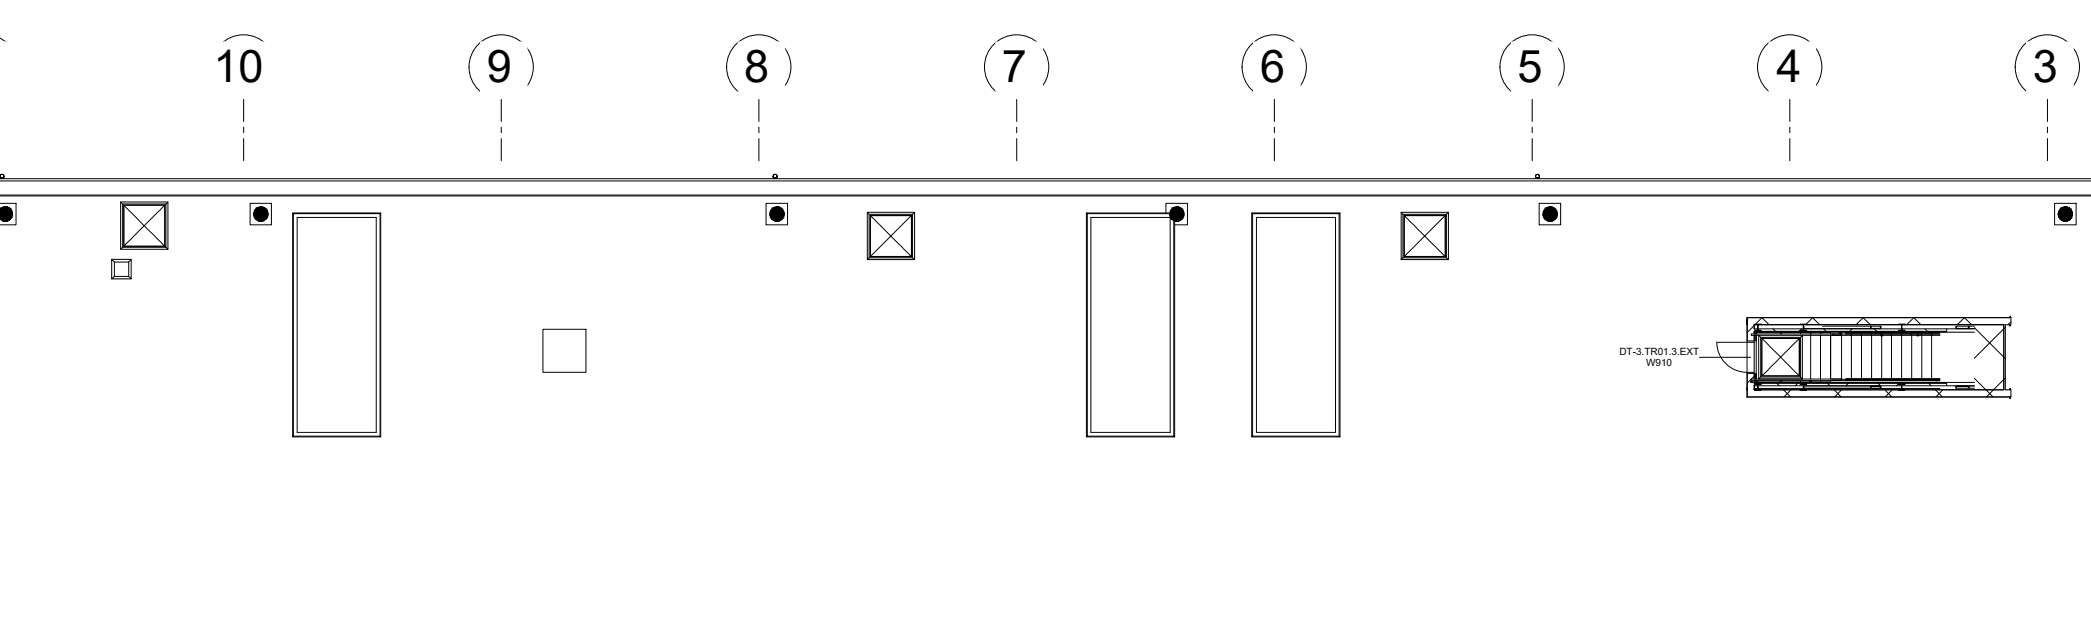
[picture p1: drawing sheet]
<svg xmlns="http://www.w3.org/2000/svg" width="395mm" height="120mm" viewBox="0 0 395 120" stroke-linecap="round" stroke-linejoin="round" font-family="sans-serif">
<defs><g id="words">
<g font-size="8.5">
<text x="40.3" y="15.5">10</text>
<text x="92" y="15.5">9</text>
<text x="140.7" y="15.5">8</text>
<text x="189.3" y="15.5">7</text>
<text x="238.1" y="15.5">6</text>
<text x="286.7" y="15.5">5</text>
<text x="335.7" y="15.5">4</text>
<text x="384.2" y="15.5">3</text>
</g>
<g font-size="1.9">
<text x="306" y="67">DT-3.TR01.3.EXT</text>
<text x="311" y="69.2">W910</text>
</g>
</g></defs>
<!-- layer: A-WALL-PATT -->
<path d="M330.1 60.2l.1 1.1zM330.1 73.5l.1 .1zM378.7 73.5v.1z" fill="#000" stroke="#000" stroke-width=".19"/>
<g fill="none" stroke="#000" stroke-width=".19">
<path d="M332.9 60l1.4 1.3M333 60l-1.3 1.2M342.5 60l1.4 1.3M342.5 60l-1.2 1.2M352.1 60l1.3 1.3M352.1 60l-1.3 1.3M361.6 60l1.4 1.3M361.7 60l-1.4 1.3M371.2 60l1.4 1.3M371.2 60l-1.3 1.3M331.5 61.5l-1.3 1.3M331.5 71l-1.3 1.4"/>
<path d="M335.1 62.1l.4 .5M335.8 72.4l.4 .5M337 73.6l1.4 1.4M338.4 73.6l-1.3 1.4M339.7 72.4l-.5 .5M340.4 62.1l-.4 .5M343.4 72.3l.1 .1M344.6 62.1l.5 .5M345.3 72.4l.5 .5M346.6 73.6l1.3 1.4M348 73.6l-1.3 1.4M349.3 72.4l-.5 .5"/>
<path d="M350 62.1l-.5 .5M354.2 62.1l.5 .5M354.9 72.4l.5 .5M355.6 62.7v.1M356.2 73.6l1.3 1.4M357.6 73.6l-1.3 1.4M358.8 72.4l-.4 .5M359.2 62.5l-.1 .1M359.3 62.3v.1M359.6 62.1l-.2 .1M363.8 62.1l.4 .5M364.5 72.4l.4 .5"/>
<path d="M365.7 73.6l1.4 1.4M366 72.3h.1M366 72.2v.1M367.1 73.6l-1.3 1.4M375.3 73.6l1.3 1.4M376.7 73.6l-1.3 1.4M378.7 67.5l.3 .2M379 61.9l-.3 .2M379 71.4l-.3 .3M380 60.8l-.5 .5"/>
</g>
<!-- layer: A-WALL -->
<g fill="none" stroke="#000" stroke-width=".19">
<path d="M0 34.2h395.2M0 36.8h395.2M0 37h395.2M0 33.8h395.2M379.8 59.7h.1v.3h-.1zM380 60v1.4h-1v12.2h1v1.4h-49.9v-1.4M380 60h-49.9v1.4M380 60h-49.9l.1 4.4M330.1 61.4v3h1.4M330.1 73.6h.1M330.1 64.4v6.1M330.2 73.6l-.1 1.4h49.9"/>
<path d="M330.2 70.5l-.1 3.1M330.2 61.3l-.1 .1M331.5 63.3v8.3v-1.1h-1.4v3.1M331.5 73.6h.1M331.5 62.1h.1M331.5 62.6h36.4M331.5 62.6v.2h4.9M331.5 72.4h.1M331.5 72.9h.1M331.5 72.3l36.4 .1M331.5 73.6h47.2M331.5 61.4h47.2"/>
<path d="M331.5 62.6v.5M331.5 71.9v.5M331.5 72.9v.7M331.5 62.1h41.6M331.5 62.7h36.4M331.5 72.9h27.8M331.6 61.3l-.1 .8M332.8 61.3h7.4M336.4 72.2l-4.9 .1h36.4M336.7 62.8h5.3M336.7 72.2h5.3M341.4 61.3h17.4"/>
<path d="M342.3 72.2h30.8M360 73.6h18.7M360 61.3h18.7M367.9 62.1v.7h-25.6M367.9 72.2v.7h-8.5M367.9 62.8h5.2M367.9 72.9h5.2M378.7 61.3v12.3M379.8 61.4h.1v.2h-.1zM379.8 75h.1v.2h-.1zM379.8 73.4h.1v.2h-.1z"/>
</g>
<!-- layer: S-STRS -->
<g fill="none" stroke="#000" stroke-width=".19">
<path d="M331.8 71.9l.1 .2M331.8 63.3l.1 1.1M331.9 63.3l-.1 8.3M331.9 71.9v.2M331.9 72.1h4.5M332.2 72.1v.1M336.4 62.8h-4.5v.3l-.1-.3v.3M336.7 62.8h5.3M340.3 71.9v.2h-3.6M340.3 72.1h1.7M340.3 62.8v.3M340.3 72.1v.1"/>
<path d="M342.2 62.9v.2M342.2 63.3v8.3M342.2 71.9v.2M342.3 62.8h3.6v.3v-.2M344 62.9v.2M344 63.3v8.3M344 71.9v.2M344.2 62.8v.1M345.9 71.9v.2h-3.6M345.9 63.3v8.3M347.8 71.6h1M347.8 71.9h1"/>
<path d="M347.8 63.1h1M347.8 63.3h18.8M347.9 63.3v-.2h.1v8.8h-.1v-.3M348 62.8v.3M349.8 63.1v.2M349.9 63.1v8.5M351.7 63.1v.2M351.8 63.1v8.5M353.6 63.1v.2M353.7 63.1v8.5M355.5 63.1v.2M355.6 63.4v8.2"/>
<path d="M357.4 63.1v.2M357.4 63.1v8.5M359.3 63.1v.2M359.3 63.1v8.5M361.1 63.1v.2M361.3 63.1v8.5M363 63.1v.2M363.2 63.1v8.5M364.9 63.1v.2M365 63.1v8.5"/>
</g>
<!-- layer: A-ROOF-PATT -->
<path d="M373.1 71.5l2.2 2.1M373.1 61.9l5.5 5.5M378.6 62.2l-5.5 5.5M378.6 71.8l-1.9 1.8" fill="none" stroke="#000" stroke-width=".19"/>
<!-- layer: A-GLAZ -->
<g fill="none" stroke="#000" stroke-width=".19">
<path d="M22.8 38.2v8.9l.4-.4M23.2 38.5h8.2v8.2h-8.2zM23.4 38.7v7.8l3.8-3.9M23.4 38.7h7.7v7.8h-7.7zM31.1 38.7h-7.7l3.8 3.9M31.4 38.5l.3-.3v8.9M31.7 38.2h-8.9l.4 .3M21.1 49h3.7l-.5 .5h-2.7M21.6 52.2v-2.7l-.5-.5v3.7M24.3 52.2h-2.7l-.5 .5h3.7M24.8 49v3.7l-.5-.5v-2.7M27.2 42.6l3.9-3.9v7.8"/>
<path d="M27.2 42.6l3.9 3.9h-7.7M31.4 46.7l.3 .4h-8.9M55.3 40.2v42.3l.1-.1M56.2 41.1h14.9v40.6h-14.9zM71.8 40.4l.1-.2v42.3M71.9 40.2h-16.6l.1 .2v42h16.4v-42h-16.4M163.9 40.1v8.9l.3-.3M164.2 40.5h8.2v8.2h-8.2zM164.4 40.7h7.8v7.8h-7.8zM164.5 40.7v7.7l3.8-3.8M168.3 44.6l3.9-3.9v7.7M168.3 44.6l3.9 3.8h-7.7"/>
<path d="M172.2 40.7h-7.7l3.8 3.9M172.4 48.7l.4 .3h-8.9M172.4 40.5l.4-.4v8.9M172.8 40.1h-8.9l.3 .4M205.3 40.2v42.3l.2-.1M205.5 40.4h15.5M206.1 41.1h15v40.6h-15zM221 40.2h-15.7l.2 .2v42h16.3v-40.7M222 41.7v40.8M236.5 40.2v42.3l.2-.1M237.4 41.1h15v40.6h-15zM253.1 40.4l.1-.2v42.3"/>
<path d="M253.2 40.2h-16.7l.2 .2v42h16.4v-42h-16.4M264.8 40.1v8.9l.3-.3M265.1 40.5h8.2v8.2h-8.2zM265.3 40.7h7.8v7.8h-7.8zM265.4 40.7v7.7l3.8-3.8M269.2 44.6l3.9-3.9v7.7M269.2 44.6l3.9 3.8h-7.7M273.1 40.7h-7.7l3.8 3.9M273.3 48.7l.4 .3h-8.9M273.3 40.5l.4-.4v8.9M273.7 40.1h-8.9l.3 .4M102.6 62.2h8.1v8.1h-8.1z"/>
<path d="M332.3 63.3v8.3l.4-.4M332.7 63.7h7.6v7.5h-7.6zM332.9 63.9v7.1l3.6-3.5M332.9 63.9h7.1v7.1h-7.1zM336.5 67.5l3.5-3.6v7.1M336.5 67.5l3.5 3.5h-7.1M340 63.9h-7.1l3.6 3.6M340.3 71.2l.3 .4h-8.3M340.3 63.7l.3-.4v8.3M340.6 63.3h-8.3l.4 .4M71.8 82.4l.1 .1h-16.6M221.8 82.4l.2 .1h-16.7"/>
<path d="M253.1 82.4l.1 .1h-16.7"/>
</g>
<!-- layer: A-DOOR -->
<path d="M324.4 64.6a5.7 5.7 0 0 0 6 5.7h1.1M324.5 64.7h7" fill="none" stroke="#000" stroke-width=".19"/>
<!-- layer: A-FLOR-HRAL -->
<g fill="none" stroke="#000" stroke-width=".19">
<path d="M330.9 72.2h.1M330.9 72.1l.3 .1zM331 71.9v.2M331.1 71.9v.2M336.4 72.2h.1M336.4 72.1l.3 .1zM336.4 62.8h.3zM336.5 62.8v.3M336.5 71.9v.2M336.6 62.8v.3M336.6 71.9v.2M336.7 62.8h.1"/>
<path d="M342 62.8h.1M342 72.1v.1M342 72.2h.1M342 72.1l.3 .1h-.3M342 62.8h.3M342.2 62.8v.3M342.2 71.9v.2M342.3 62.8h.1M342.3 62.8h-.3M346.1 71.9h1.7M346.1 71.6h1.7M346.1 63.1h1.7"/>
<path d="M346.4 63.2h.1M346.4 71.7v.1M347.5 62.8h.4M347.5 62.8h.1M347.7 62.8v.3M347.8 62.8v.3M347.8 71.6h-16.9v.3h16.9M347.8 63.1h-16.9v.2h1.4M347.8 63.1v.2h-7.2M347.8 71.6v.3M347.9 62.8h.1M348.8 71.6h17.8h-17.8v.3h17.8h-17.8"/>
<path d="M348.8 62.8h17.8h-17.8v.3h17.8h-17.8M355.4 63.3l.4 .1zM355.5 63.1v.2M355.6 63.1v.2M355.8 63.4h.1M362.2 63.3l.4 .1zM362.4 63.1v.2M362.6 63.4h.1"/>
</g>
<!-- layer: P-SANR-FIXT -->
<path d="M0 38.4h3v4.1h-3.1M0 33.3a.37 .37 0 0 0 .6 .3 .37 .37 0 0 0 0-.7 .37 .37 0 0 0-.6 .3v.1a.37 .37 0 0 1 .6-.3 .37 .37 0 0 1 0 .6 .37 .37 0 0 1-.6-.2v.4M.7 33.3v.5M47.3 38.4h4v4.1h-4zM144.8 38.4h4v4.1h-4zM146.1 33.3a.37 .37 0 0 0 .6 .3 .37 .37 0 0 0 0-.7 .37 .37 0 0 0-.6 .3v.1a.37 .37 0 0 1 .6-.3 .37 .37 0 0 1 0 .6 .37 .37 0 0 1-.6-.2v.4M146.8 33.3v.5M290.2 33.3a.37 .37 0 0 0 .5 .3 .37 .37 0 0 0 0-.7 .37 .37 0 0 0-.5 .3v.1a.37 .37 0 0 1 .5-.3 .37 .37 0 0 1 0 .6 .37 .37 0 0 1-.5-.2v.4M290.9 38.4h4v4.1h-4zM290.9 33.3v.5M388.3 38.4h4v4.1h-4zM220.3 40.2v-1.8h4.1v4.1h-2.4" fill="none" stroke="#000" stroke-width=".19"/>
<!-- layer: A-FLOR -->
<path d="M331.5 73.4h35.1M345.7 62.1h.1M348.9 62.1h.1" fill="none" stroke="#000" stroke-width=".19"/>
<!-- layer: S-BEAM -->
<g fill="none" stroke="#000" stroke-width=".19">
<path d="M340.9 72.9h12.6M340.9 73.3h12.6M340.9 62.1h12.6M344.4 61.6h9.1M353.5 72.9h2v.4h-.2v-.3h-1.7v.3h-.1zM353.5 61.6h.1v.4h1.7v-.4h.2v.5h-2zM353.6 73.3h1.7M353.6 61.6h1.7M369.6 72.9h2.5v.4h-.1v-.3h-2.3v.3h-.1zM369.6 61.6h.1v.4h2.3v-.4h.1v.5h-2.5zM369.7 73.3h2.3M369.7 61.6h2.3"/>
<path d="M372.1 72.9h1M372.1 73.3h1M372.1 62.1h1M372.1 61.6h1"/>
</g>
<!-- layer: S-COLS -->
<path d="M331.6 72.5h1.2l-.6 .1v1l.6 .1h-1.2l.6-.1v-1zM331.6 61.2h1.2l-.6 .1v1.1l.6 .1h-1.2l.6-.1v-1.1zM340.2 72.5h1.2l-.6 .1v1l.6 .1h-1.2l.6-.1v-1zM340.2 61.2h1.2l-.6 .1v1.1l.6 .1h-1.2l.6-.1v-1.1zM358.8 72.5h1.2l-.6 .1v1l.6 .1h-1.2l.5-.1v-1zM358.8 61.2h1.2l-.6 .1v1.1l.6 .1h-1.2l.5-.1v-1.1z" fill="none" stroke="#000" stroke-width=".19"/>
<!-- layer: S-FSTN -->
<path d="M340.9 72.9v.6v-.6M340.9 61.7v.4" fill="none" stroke="#000" stroke-width=".19"/>
<!-- layer: A-DETL-GENF -->
<g fill="#000" stroke="#000" stroke-width=".19">
<path d="M146.7 39.1h.3z"/>
<path d="M.9 39.1l.6 .1zM.5 39.2h1zM.5 39.2h1zM.5 39.2h1z"/>
<path d="M.5 39.2l1.3 .1-.3-.1zM.2 39.3l.3-.1 1.3 .1z"/>
<path d="M.2 39.3l1.8 .2-.2-.2zM.2 39.3l1.8 .2h-1.9z"/>
<path d="M.1 39.5l2 .1zM.1 39.5l2 .1h-2.1z"/>
<path d="M0 39.6l2.2 .2-.1-.2zM0 39.6l2.2 .2h-2.3z"/>
<path d="M-.1 39.8l2.4 .3-.1-.3zM-.1 39.8l2.4 .3h-2.4z"/>
<path d="M49.1 39.1l.7 .1zM48.8 39.2h1z"/>
<path d="M48.8 39.2l1.3 .1-.3-.1zM48.5 39.3l.3-.1 1.3 .1z"/>
<path d="M48.5 39.3l1.8 .3-.2-.3zM48.5 39.3l1.8 .3h-2z"/>
<path d="M48.3 39.6h2.1zM48.3 39.6h2.1z"/>
<path d="M48.2 39.6l2.3 .2-.1-.2zM48.2 39.6l2.3 .2h-2.4z"/>
<path d="M48.1 39.8h2.4zM48.1 39.8h2.4z"/>
<path d="M48.1 39.8l2.5 .3-.1-.3zM48.1 39.8l2.5 .3h-2.6z"/>
<path d="M146.7 39.1l.6 .1zM146.4 39.2h.9z"/>
<path d="M146.4 39.2l1.2 .1-.3-.1zM146.1 39.3l.3-.1 1.2 .1z"/>
<path d="M146.1 39.3l1.8 .3-.3-.3zM146.1 39.3l1.8 .3h-2.1z"/>
<path d="M145.8 39.6l2.3 .2-.2-.2zM145.8 39.6l2.3 .2h-2.4z"/>
<path d="M145.7 39.8h2.4zM145.7 39.8h2.4z"/>
<path d="M145.6 39.8l2.5 .3v-.3zM145.6 39.8l2.5 .3h-2.6z"/>
<path d="M222.2 39.1l.7 .1zM221.9 39.2h1z"/>
<path d="M221.9 39.2l1.3 .1-.3-.1zM221.6 39.3l.3-.1 1.3 .1z"/>
<path d="M221.6 39.3l1.8 .3-.2-.3zM221.6 39.3l1.8 .3h-2z"/>
<path d="M221.4 39.6l2.2 .2-.2-.2zM221.4 39.6l2.2 .2h-2.4z"/>
<path d="M221.2 39.8l2.5 .3-.1-.3zM221.2 39.8l2.5 .3h-2.6z"/>
<path d="M292.8 39.1l.6 .1zM292.5 39.2h.9z"/>
<path d="M292.5 39.2l1.2 .1-.3-.1zM292.2 39.3l.3-.1 1.2 .1z"/>
<path d="M292.2 39.3l1.7 .3-.2-.3zM292.2 39.3l1.7 .3h-2z"/>
<path d="M291.9 39.6l2.3 .2-.3-.2zM291.9 39.6l2.3 .2h-2.5z"/>
<path d="M291.7 39.8l2.5 .3v-.3zM291.7 39.8l2.5 .3h-2.6z"/>
<path d="M390.1 39.1l.7 .1zM389.8 39.2h1z"/>
<path d="M389.8 39.2l1.3 .1-.3-.1zM389.5 39.3l.3-.1 1.3 .1z"/>
<path d="M389.5 39.3l1.8 .3-.2-.3zM389.5 39.3l1.8 .3h-2z"/>
<path d="M389.3 39.6h2.1zM389.3 39.6h2.1z"/>
<path d="M389.3 39.6l2.2 .2-.1-.2zM389.3 39.6l2.2 .2h-2.4z"/>
<path d="M389.1 39.8l2.5 .3-.1-.3zM389.1 39.8l2.5 .3h-2.6z"/>
<path d="M.5 41.7h1zM.5 41.7l.7 .1z"/>
<path d="M.3 41.5h1.5zM.3 41.5h1.5z"/>
<path d="M.3 41.5l1.2 .2 .3-.2zM.3 41.5l1.2 .2h-1zM.5 41.7h1zM.5 41.7h1z"/>
<path d="M0 41.3l1.8 .2 .2-.2zM0 41.3l1.8 .2h-1.5z"/>
<path d="M-.1 41.1l2.1 .2 .2-.2zM-.1 41.1l2.1 .2h-2z"/>
<path d="M-.1 41.1h2.3zM-.1 41.1h2.3z"/>
<path d="M-.1 40.1l2.5 .3-.1-.3zM-.1 40.1l2.5 .3h-2.5z"/>
<path d="M-.1 40.8l2.3 .3 .1-.3zM-.1 40.8l2.3 .3h-2.3z"/>
<path d="M-.1 40.4l2.5 .1zM-.1 40.4l2.5 .1z"/>
<path d="M-.1 40.5l2.5 .2v-.2zM-.1 40.5l2.5 .2h-2.5z"/>
<path d="M-.1 40.7h2.5zM-.1 40.7l2.4 .1z"/>
<path d="M48.8 41.7h1zM48.8 41.7l.7 .1z"/>
<path d="M48.6 41.5l1.2 .2 .2-.2zM48.6 41.5l1.2 .2h-1z"/>
<path d="M48.5 41.5h1.6zM48.5 41.5h1.5z"/>
<path d="M48.3 41.3l1.8 .2 .2-.2zM48.3 41.3l1.8 .2h-1.6z"/>
<path d="M48.1 41.1h2.4zM48.1 41.1h2.4z"/>
<path d="M48.2 41.1l2.1 .2 .2-.2zM48.2 41.1l2.1 .2h-2z"/>
<path d="M48 40.1l2.7 .3-.1-.3zM48 40.1l2.7 .3h-2.8z"/>
<path d="M48 40.7l2.6 .1zM48 40.7l2.6 .1z"/>
<path d="M48 40.8l2.5 .3 .1-.3zM48 40.8l2.5 .3h-2.4z"/>
<path d="M47.9 40.4h2.8zM47.9 40.4h2.8z"/>
<path d="M47.9 40.4l2.7 .3 .1-.3zM47.9 40.4l2.7 .3h-2.6z"/>
<path d="M146.4 41.7h.9zM146.4 41.7l.6 .1z"/>
<path d="M146.1 41.5l1.2 .2 .3-.2zM146.1 41.5l1.2 .2h-.9z"/>
<path d="M145.8 41.3l1.8 .2 .3-.2zM145.8 41.3l1.8 .2h-1.5z"/>
<path d="M145.7 41.1l2.2 .2 .1-.2zM145.7 41.1l2.2 .2h-2.1z"/>
<path d="M145.7 41.1h2.4zM145.7 41.1h2.3z"/>
<path d="M145.5 40.1l2.7 .3-.1-.3zM145.5 40.1l2.7 .3h-2.7z"/>
<path d="M145.5 40.7l2.6 .1zM145.5 40.7l2.6 .1z"/>
<path d="M145.5 40.8l2.6 .3v-.3zM145.5 40.8l2.6 .3h-2.4z"/>
<path d="M145.5 40.4l2.7 .1v-.1zM145.5 40.4l2.7 .1h-2.7z"/>
<path d="M145.5 40.5l2.6 .2 .1-.2zM145.5 40.5l2.6 .2h-2.6z"/>
<path d="M222 41.7h.8zM222 41.7l.6 .1z"/>
<path d="M221.9 41.7h1zM221.9 41.7h.9z"/>
<path d="M221.6 41.5l1.3 .2 .3-.2zM221.6 41.5l1.3 .2h-1z"/>
<path d="M221.4 41.3l1.8 .2 .2-.2zM221.4 41.3l1.8 .2h-1.6z"/>
<path d="M221.2 41.1l2.2 .2 .1-.2zM221.2 41.1l2.2 .2h-2z"/>
<path d="M221.2 41h2.4zM221.2 41l2.3 .1z"/>
<path d="M221.1 40.1l2.7 .3-.1-.3zM221.1 40.1l2.7 .3h-2.8z"/>
<path d="M221.1 40.7l2.6 .1zM221.1 40.7l2.6 .1z"/>
<path d="M221.1 40.8l2.5 .2 .1-.2zM221.1 40.8l2.5 .2h-2.4z"/>
<path d="M221 40.4l2.7 .3 .1-.3zM221 40.4l2.7 .3h-2.6z"/>
<path d="M292.5 41.7h.9zM292.5 41.7l.6 .1z"/>
<path d="M292.2 41.5l1.2 .2 .3-.2zM292.2 41.5l1.2 .2h-.9z"/>
<path d="M291.9 41.3l1.8 .2 .2-.2zM291.9 41.3l1.8 .2h-1.5z"/>
<path d="M291.8 41.1l2.1 .2 .2-.2zM291.8 41.1l2.1 .2h-2z"/>
<path d="M291.7 41.1h2.5zM291.7 41.1h2.4z"/>
<path d="M291.6 40.1l2.7 .3-.1-.3zM291.6 40.1l2.7 .3h-2.7z"/>
<path d="M291.6 40.7l2.6 .1zM291.6 40.7l2.6 .1z"/>
<path d="M291.6 40.8l2.6 .3v-.3zM291.6 40.8l2.6 .3h-2.5z"/>
<path d="M291.6 40.4l2.7 .1zM291.6 40.5h2.7z"/>
<path d="M291.6 40.5l2.6 .2 .1-.2zM291.6 40.5l2.6 .2h-2.6z"/>
<path d="M389.8 41.7h1zM389.8 41.7l.7 .1z"/>
<path d="M389.6 41.6l1.2 .1 .2-.1zM389.6 41.6l1.2 .1h-1z"/>
<path d="M389.5 41.5h1.6zM389.5 41.5l1.5 .1z"/>
<path d="M389.3 41.3l1.8 .2 .2-.2zM389.3 41.3l1.8 .2h-1.6z"/>
<path d="M389.3 41.3h2zM389.3 41.3h2z"/>
<path d="M389.1 41.1h2.4zM389.1 41.1h2.4z"/>
<path d="M389.2 41.1l2.1 .2 .2-.2zM389.2 41.1l2.1 .2h-2z"/>
<path d="M389 40.1l2.7 .3-.1-.3zM389 40.1l2.7 .3h-2.8z"/>
<path d="M389 40.7l2.5 .4 .1-.4zM389 40.7l2.5 .4h-2.4z"/>
<path d="M388.9 40.4l2.8 .1zM388.9 40.4l2.8 .1z"/>
<path d="M388.9 40.5l2.7 .2 .1-.2zM388.9 40.5l2.7 .2h-2.6z"/>
</g>
<!-- layer: S-GRID-IDEN -->
<g fill="none" stroke="#000" stroke-width=".19">
<path d="M0 7.2a6.1 6.1 0 0 1 3.4 5.4 6.1 6.1 0 0 1-3.5 5.5"/>
<circle cx="46" cy="12.7" r="6.1"/>
<circle cx="94.7" cy="12.7" r="6.1"/>
<circle cx="143.4" cy="12.7" r="6.1"/>
<circle cx="192.1" cy="12.7" r="6.1"/>
<circle cx="240.8" cy="12.7" r="6.1"/>
<circle cx="289.5" cy="12.7" r="6.1"/>
<circle cx="338.2" cy="12.7" r="6.1"/>
<circle cx="386.9" cy="12.7" r="6.1"/>
</g>
<g fill="#fff" stroke="#fff" stroke-width=".19">
<path d="M39.7 7.9v11.2l14.6-11.2zM39.7 19.1l14.6-11.2v11.2z"/>
<path d="M90.8 7.9v11.2l8.8-11.2zM99.6 7.9v11.2h-8.8z"/>
<path d="M139.5 7.9v11.2l8.8-11.2zM148.3 7.9v11.2h-8.8z"/>
<path d="M188.2 7.9v11.2l8.8-11.2zM197 7.9v11.2h-8.8z"/>
<path d="M236.9 7.9v11.2l8.8-11.2zM245.7 7.9v11.2h-8.8z"/>
<path d="M285.6 7.9v11.2l8.8-11.2zM294.4 7.9v11.2h-8.8z"/>
<path d="M334.3 7.9v11.2l8.8-11.2zM343.1 7.9v11.2h-8.8z"/>
<path d="M383 7.9v11.2l8.8-11.2zM391.8 7.9v11.2h-8.8z"/>
<path d="M-.1 7.9v11.2l5.7-11.2zM5.6 7.9v11.2h-5.7z"/>
</g>
<!-- layer: S-GRID -->
<g fill="none" stroke="#000" stroke-width=".19">
<path d="M46 18.8v4.2M94.7 18.8v4.2M143.4 18.8v4.2M192.1 18.8v4.2M240.8 18.8v4.2M289.5 18.8v4.2M338.2 18.8v4.2M386.9 18.8v4.2M46 24v1.1M46 26.2v4.2M94.7 24v1.1M94.7 26.2v4.2"/>
<path d="M143.4 24v1.1M143.4 26.2v4.2M192.1 24v1.1M192.1 26.2v4.2M240.8 24v1.1M240.8 26.2v4.2M289.5 24v1.1M289.5 26.2v4.2M338.2 24v1.1M338.2 26.2v4.2M386.9 24v1.1M386.9 26.2v4.2"/>
</g>
<!-- layer: A-DOOR-IDEN -->
<path d="M321.2 67.5h9.6" fill="none" stroke="#000" stroke-width=".19"/>
<use href="#words"/>
</svg>
